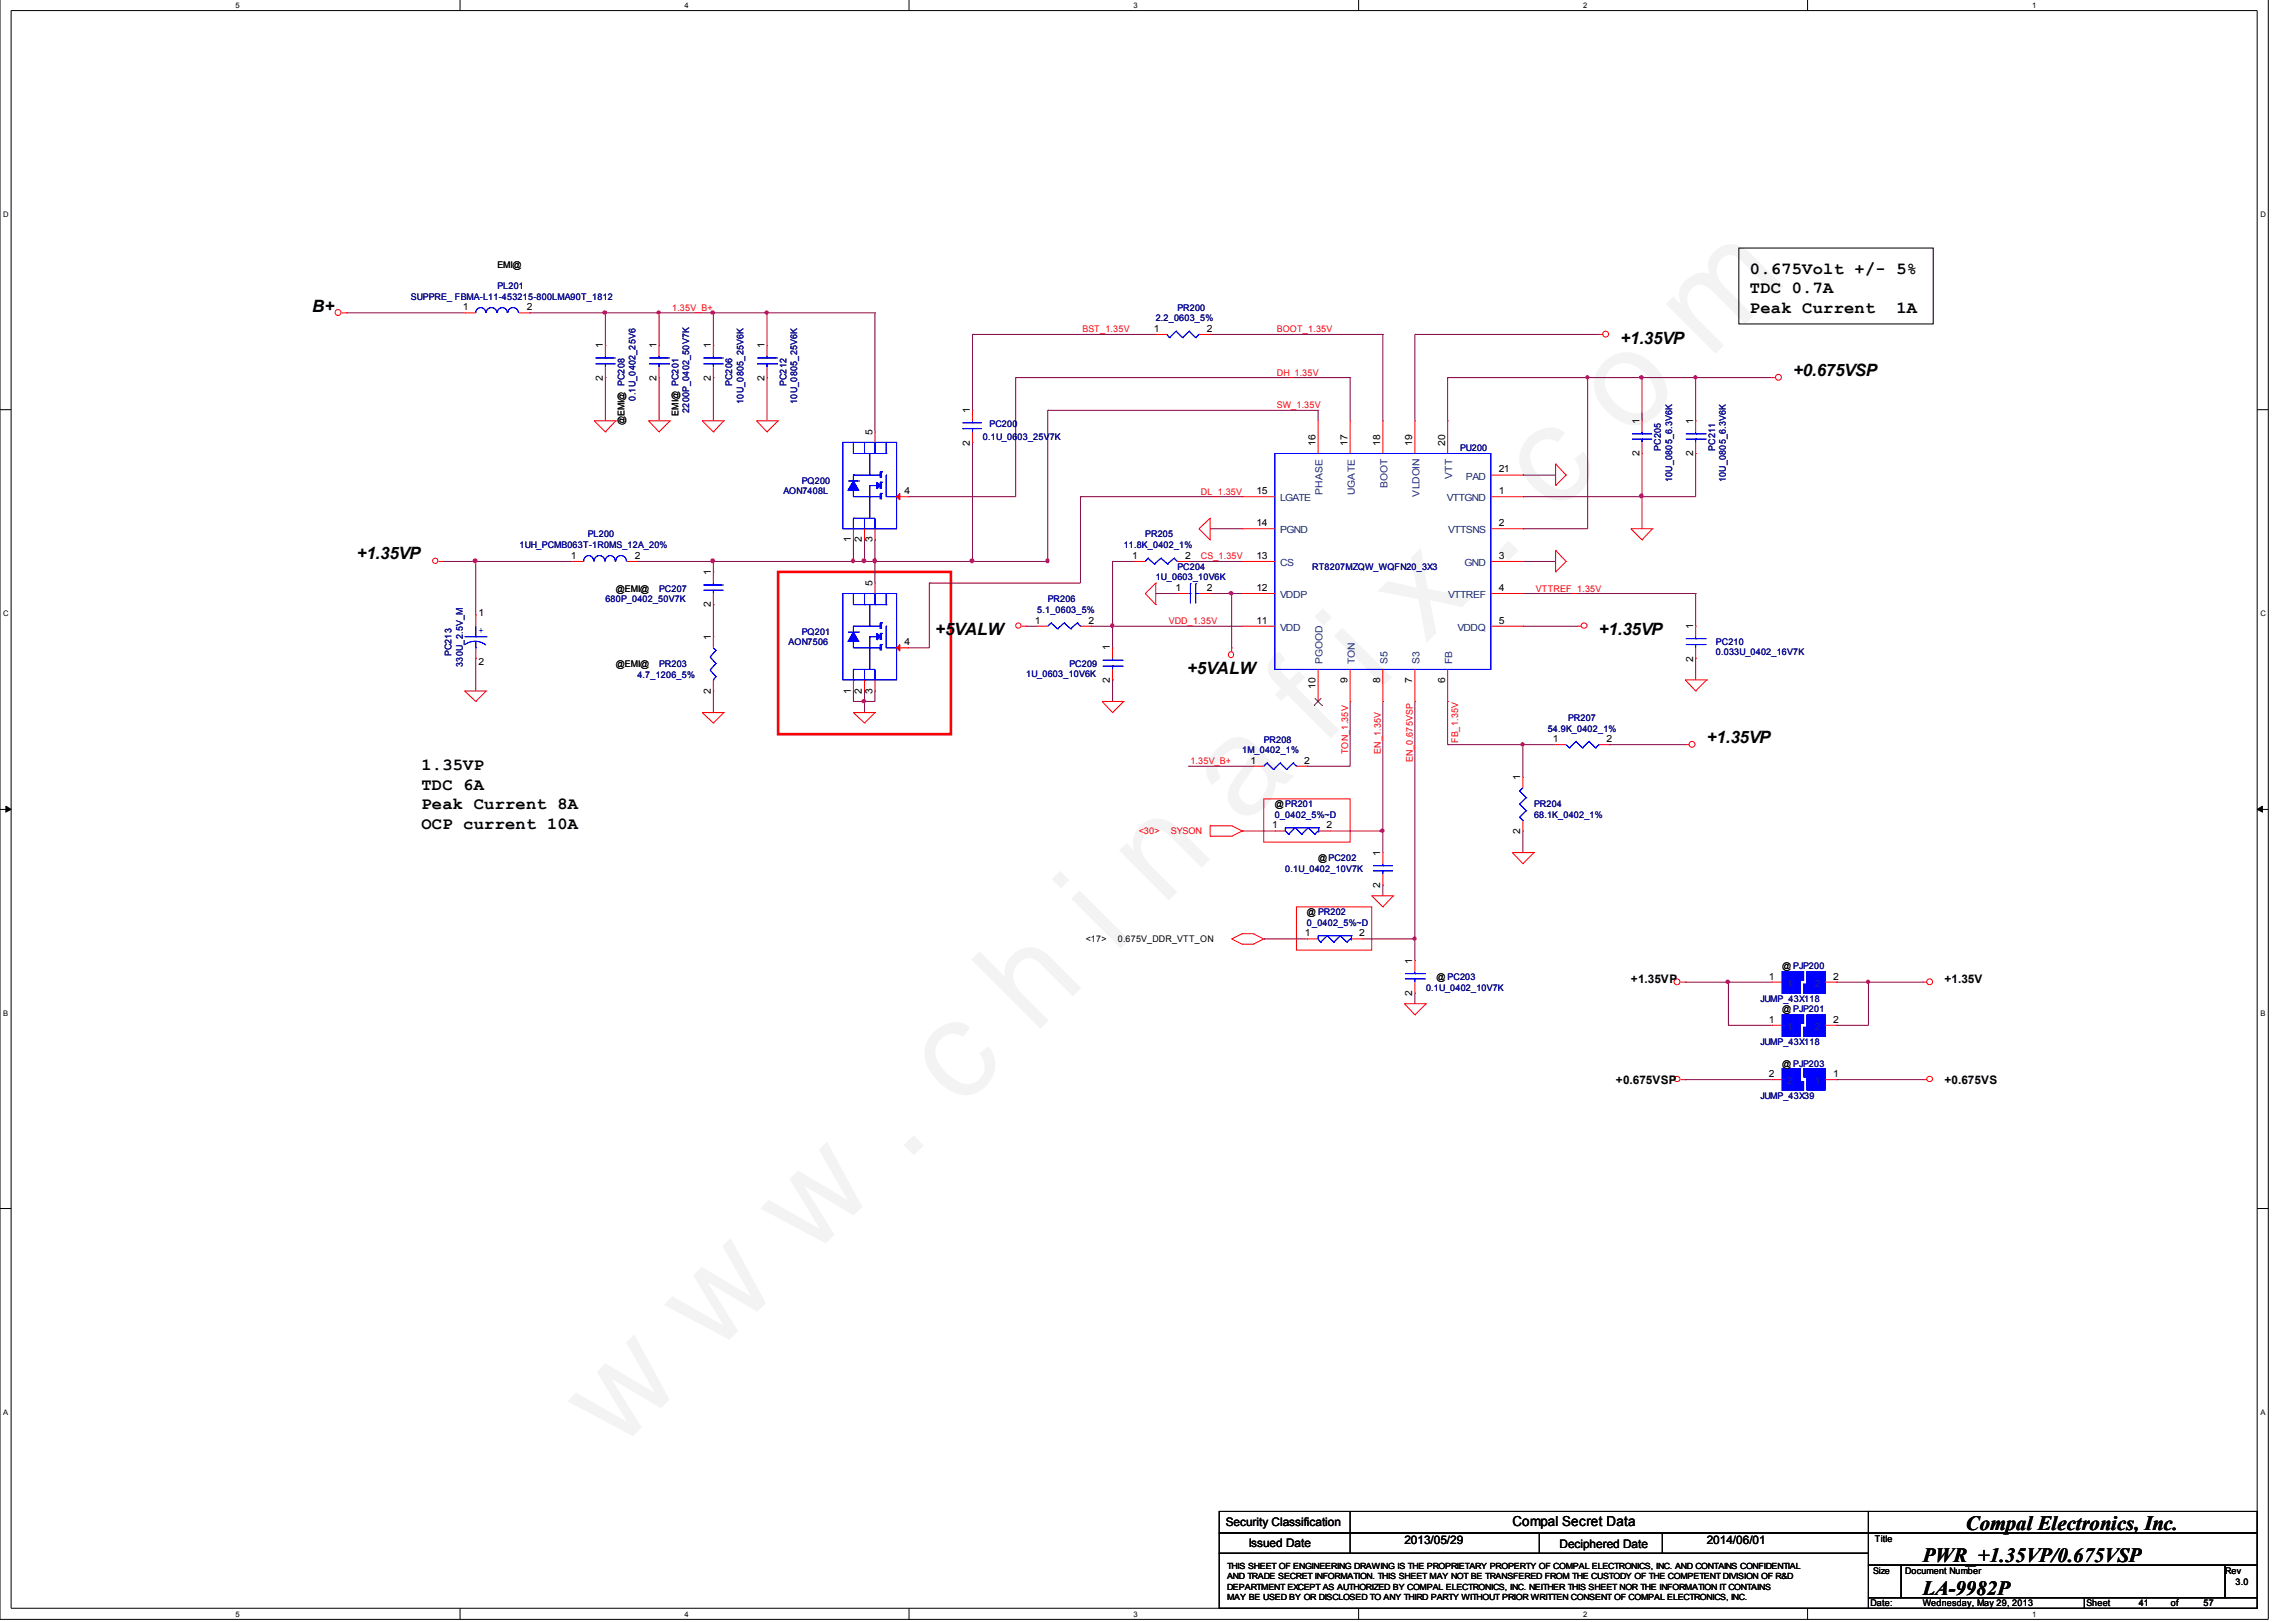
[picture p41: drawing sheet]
<svg xmlns="http://www.w3.org/2000/svg" width="297mm" height="210mm" viewBox="0 0 297 210" stroke-linecap="round" stroke-linejoin="round" font-family="sans-serif">
<defs><g id="words">
<text font-size="17.6" fill="#f0f" x="79.7" y="188" transform="rotate(-45 79.7 188)">w w w . c h i n a f i x . c o m</text>
<g font-size="2.6">
<text x="248.8" y="202.2">PWR_+1.35VP/0.675VSP</text>
<text x="254.3" y="198">Compal Electronics, Inc.</text>
<text x="248.8" y="206.4">LA-9982P</text>
</g>
<g font-size="2.2">
<text x="226.4" y="35.4">0.675Volt +/- 5%</text>
<text x="40.4" y="40.3">B+</text>
<text x="226.4" y="37.9">TDC 0.7A</text>
<text x="226.4" y="40.5">Peak Current</text>
<text x="245.4" y="40.5">1A</text>
<text x="209.6" y="44.5">+1.35VP</text>
<text x="232" y="48.7">+0.675VSP</text>
<text x="46.1" y="72.4">+1.35VP</text>
<text x="121" y="82.2">+5VALW</text>
<text x="206.8" y="82.2">+1.35VP</text>
<text x="153.6" y="87.2">+5VALW</text>
<text x="54.5" y="99.7">1.35VP</text>
<text x="220.8" y="96.2">+1.35VP</text>
<text x="54.5" y="102.2">TDC 6A</text>
<text x="54.5" y="104.7">Peak Current 8A</text>
<text x="54.5" y="107.3">OCP current 10A</text>
</g>
<text font-size="1.8" x="195.7" y="197.5">Compal Secret Data</text>
<g font-size="1.5">
<text x="211" y="127.2">+1.35VP</text>
<text x="251.5" y="127.2">+1.35V</text>
<text x="209" y="140.3">+0.675VSP</text>
<text x="251.5" y="140.3">+0.675VS</text>
<text x="158.6" y="197.5">Security Classification</text>
<text x="161.5" y="200.2">Issued Date</text>
<text x="181.7" y="199.8">2013/05/29</text>
<text x="201.8" y="200.3">Deciphered Date</text>
<text x="220.8" y="199.8">2014/06/01</text>
</g>
<g font-size="1.3">
<text x="59.9" y="40.1">1</text>
<text x="68.2" y="40.1">2</text>
<text x="78" y="45.1" transform="rotate(-90 78 45.1)">1</text>
<text x="84.9" y="45.1" transform="rotate(-90 84.9 45.1)">1</text>
<text x="91.9" y="45.1" transform="rotate(-90 91.9 45.1)">1</text>
<text x="98.9" y="45.1" transform="rotate(-90 98.9 45.1)">1</text>
<text x="149.3" y="42.9">1</text>
<text x="156.1" y="42.9">2</text>
<text x="78" y="49.3" transform="rotate(-90 78 49.3)">2</text>
<text x="84.9" y="49.3" transform="rotate(-90 84.9 49.3)">2</text>
<text x="91.9" y="49.3" transform="rotate(-90 91.9 49.3)">2</text>
<text x="98.9" y="49.3" transform="rotate(-90 98.9 49.3)">2</text>
<text x="125.5" y="53.4" transform="rotate(-90 125.5 53.4)">1</text>
<text x="112.9" y="56.2" transform="rotate(-90 112.9 56.2)">5</text>
<text x="125.5" y="57.7" transform="rotate(-90 125.5 57.7)">2</text>
<text x="170.2" y="57.7" transform="rotate(-90 170.2 57.7)">16</text>
<text x="174.3" y="57.7" transform="rotate(-90 174.3 57.7)">17</text>
<text x="178.6" y="57.7" transform="rotate(-90 178.6 57.7)">18</text>
<text x="182.7" y="57.7" transform="rotate(-90 182.7 57.7)">19</text>
<text x="186.9" y="57.7" transform="rotate(-90 186.9 57.7)">20</text>
<text x="212.1" y="59" transform="rotate(-90 212.1 59)">2</text>
<text x="212.1" y="54.9" transform="rotate(-90 212.1 54.9)">1</text>
<text x="219" y="59" transform="rotate(-90 219 59)">2</text>
<text x="219" y="54.9" transform="rotate(-90 219 54.9)">1</text>
<text x="117" y="63.9">4</text>
<text x="162.6" y="63.9">15</text>
<text x="193.9" y="63.9">1</text>
<text x="193.9" y="61.1">21</text>
<text x="110.1" y="70.2" transform="rotate(-90 110.1 70.2)">1</text>
<text x="111.5" y="70.2" transform="rotate(-90 111.5 70.2)">2</text>
<text x="112.9" y="70.2" transform="rotate(-90 112.9 70.2)">3</text>
<text x="162.6" y="68.1">14</text>
<text x="193.9" y="68.1">2</text>
<text x="73.8" y="72.3">1</text>
<text x="82.1" y="72.3">2</text>
<text x="91.9" y="74.4" transform="rotate(-90 91.9 74.4)">1</text>
<text x="112.9" y="75.8" transform="rotate(-90 112.9 75.8)">5</text>
<text x="146.5" y="72.3">1</text>
<text x="152.1" y="76.5">1</text>
<text x="153.3" y="72.3">2</text>
<text x="156.1" y="76.5">2</text>
<text x="162.6" y="76.5">12</text>
<text x="162.6" y="72.3">13</text>
<text x="193.9" y="76.5">4</text>
<text x="193.9" y="72.3">3</text>
<text x="61.9" y="79.8">1</text>
<text x="91.9" y="82.8" transform="rotate(-90 91.9 82.8)">1</text>
<text x="91.9" y="78.6" transform="rotate(-90 91.9 78.6)">2</text>
<text x="117" y="83.5">4</text>
<text x="133.9" y="80.7">1</text>
<text x="140.8" y="80.7">2</text>
<text x="162.6" y="80.7">11</text>
<text x="193.9" y="80.7">5</text>
<text x="219" y="81.4" transform="rotate(-90 219 81.4)">1</text>
<text x="61.9" y="86">2</text>
<text x="91.9" y="89.8" transform="rotate(-90 91.9 89.8)">2</text>
<text x="110.1" y="89.8" transform="rotate(-90 110.1 89.8)">1</text>
<text x="111.5" y="89.8" transform="rotate(-90 111.5 89.8)">2</text>
<text x="112.9" y="89.8" transform="rotate(-90 112.9 89.8)">3</text>
<text x="143.6" y="88.4" transform="rotate(-90 143.6 88.4)">2</text>
<text x="143.6" y="84.2" transform="rotate(-90 143.6 84.2)">1</text>
<text x="170.2" y="89.2" transform="rotate(-90 170.2 89.2)">10</text>
<text x="174.3" y="88.4" transform="rotate(-90 174.3 88.4)">9</text>
<text x="178.6" y="88.4" transform="rotate(-90 178.6 88.4)">8</text>
<text x="182.7" y="88.4" transform="rotate(-90 182.7 88.4)">7</text>
<text x="186.9" y="88.4" transform="rotate(-90 186.9 88.4)">6</text>
<text x="219" y="85.6" transform="rotate(-90 219 85.6)">2</text>
<text x="161.8" y="98.8">1</text>
<text x="168.7" y="98.8">2</text>
<text x="196.7" y="100.9" transform="rotate(-90 196.7 100.9)">1</text>
<text x="200.9" y="96">1</text>
<text x="207.9" y="96">2</text>
<text x="164.6" y="107.2">1</text>
<text x="171.6" y="107.2">2</text>
<text x="196.7" y="108" transform="rotate(-90 196.7 108)">2</text>
<text x="178.6" y="110.8" transform="rotate(-90 178.6 110.8)">1</text>
<text x="178.6" y="114.9" transform="rotate(-90 178.6 114.9)">2</text>
<text x="168.8" y="121.2">1</text>
<text x="175.9" y="121.2">2</text>
<text x="182.7" y="124.7" transform="rotate(-90 182.7 124.7)">1</text>
<text x="182.7" y="128.9" transform="rotate(-90 182.7 128.9)">2</text>
<text x="228.9" y="126.8">1</text>
<text x="237.2" y="126.8">2</text>
<text x="228.9" y="132.3">1</text>
<text x="237.2" y="132.3">2</text>
<text x="228.9" y="139.4">2</text>
<text x="237.2" y="139.4">1</text>
</g>
<g font-size="1.3" fill="#004080">
<text x="165.6" y="64.9">LGATE</text>
<text x="171.1" y="64" transform="rotate(-90 171.1 64)">PHASE</text>
<text x="175.3" y="64" transform="rotate(-90 175.3 64)">UGATE</text>
<text x="179.5" y="63.2" transform="rotate(-90 179.5 63.2)">BOOT</text>
<text x="183.6" y="64.3" transform="rotate(-90 183.6 64.3)">VLDOIN</text>
<text x="187.2" y="64.9">VTTGND</text>
<text x="187.9" y="62" transform="rotate(-90 187.9 62)">VTT</text>
<text x="189.7" y="62.1">PAD</text>
<text x="165.6" y="69">PGND</text>
<text x="187.4" y="69">VTTSNS</text>
<text x="165.6" y="77.4">VDDP</text>
<text x="165.6" y="73.3">CS</text>
<text x="187.4" y="77.4">VTTREF</text>
<text x="189.5" y="73.3">GND</text>
<text x="165.6" y="81.6">VDD</text>
<text x="188.6" y="81.6">VDDQ</text>
<text x="171.1" y="86" transform="rotate(-90 171.1 86)">PGOOD</text>
<text x="175.3" y="86" transform="rotate(-90 175.3 86)">TON</text>
<text x="179.5" y="86" transform="rotate(-90 179.5 86)">S5</text>
<text x="183.6" y="86" transform="rotate(-90 183.6 86)">S3</text>
<text x="187.9" y="86" transform="rotate(-90 187.9 86)">FB</text>
<text x="231.2" y="127.7">1</text>
<text x="234.8" y="127.7">2</text>
<text x="231.2" y="133.3">1</text>
<text x="234.8" y="133.3">2</text>
<text x="231.2" y="140.3">2</text>
<text x="234.8" y="140.3">1</text>
</g>
<g font-size="1.2">
<text x="64.3" y="34.6">EMI@</text>
<text x="87.8" y="53.8" transform="rotate(-90 87.8 53.8)">EMI@ PC201</text>
<text x="80.8" y="55" transform="rotate(-90 80.8 55)">@EMI@ PC208</text>
<text x="79.7" y="76.6">@EMI@</text>
<text x="79.7" y="86.3">@EMI@</text>
<text x="164.9" y="104.5">@PR201</text>
<text x="170.5" y="111.4">@PC202</text>
<text x="169.1" y="118.5">@ PR202</text>
<text x="140.5" y="121.9">&lt;17&gt;</text>
<text x="144.6" y="121.9">0.675V_DDR_VTT_ON</text>
<text x="230.5" y="125.4">@ PJP200</text>
<text x="185.8" y="126.8">@ PC203</text>
<text x="230.5" y="131">@ PJP201</text>
<text x="230.5" y="138">@ PJP203</text>
<text x="242.3" y="203.6">Size</text>
<text x="242.6" y="199.6">Title</text>
<text x="246.5" y="203.6">Document Number</text>
<text x="287.9" y="203.6">Rev</text>
<text x="242" y="207.9">Date:</text>
<text x="248.8" y="207.9">Wednesday, May 29, 2013</text>
<text x="269.9" y="207.9">Sheet</text>
<text x="276.7" y="207.9">41</text>
<text x="280.8" y="207.9">of</text>
<text x="285.1" y="207.9">57</text>
<text x="289.2" y="205.1">3.0</text>
</g>
<g font-size="1.2" fill="#000080">
<text x="53.2" y="38.8">SUPPRE_ FBMA-L11-453215-800LMA90T_1812</text>
<text x="64.3" y="37.4">PL201</text>
<text x="149.5" y="41.6">2.2_0603_5%</text>
<text x="152.3" y="40.2">PR200</text>
<text x="82.2" y="51.8" transform="rotate(-90 82.2 51.8)">0.1U_0402_25V6</text>
<text x="89.2" y="53.4" transform="rotate(-90 89.2 53.4)">2200P_0402_50V7K</text>
<text x="94.7" y="50" transform="rotate(-90 94.7 50)">PC206</text>
<text x="96.2" y="52.3" transform="rotate(-90 96.2 52.3)">10U_0805_25V6K</text>
<text x="101.8" y="50" transform="rotate(-90 101.8 50)">PC212</text>
<text x="103.1" y="52.3" transform="rotate(-90 103.1 52.3)">10U_0805_25V6K</text>
<text x="127.2" y="57">0.1U_0603_25V7K</text>
<text x="128" y="55.3">PC200</text>
<text x="188.9" y="58.3">PU200</text>
<text x="214.9" y="58.3" transform="rotate(-90 214.9 58.3)">PC205</text>
<text x="221.9" y="58.3" transform="rotate(-90 221.9 58.3)">PC211</text>
<text x="101.3" y="63.9">AON7408L</text>
<text x="103.7" y="62.6">PQ200</text>
<text x="216.3" y="62.4" transform="rotate(-90 216.3 62.4)">10U_0805_6.3V6K</text>
<text x="223.3" y="62.4" transform="rotate(-90 223.3 62.4)">10U_0805_6.3V6K</text>
<text x="67.2" y="71">1UH_PCMB063T-1R0MS_12A_20%</text>
<text x="76" y="69.5">PL200</text>
<text x="145.4" y="71">11.8K_0402_1%</text>
<text x="148.2" y="69.5">PR205</text>
<text x="78.3" y="77.9">680P_0402_50V7K</text>
<text x="85.3" y="76.6">PC207</text>
<text x="135.6" y="77.9">PR206</text>
<text x="149.5" y="75.1">1U_0603_10V6K</text>
<text x="152.3" y="73.8">PC204</text>
<text x="169.8" y="73.8">RT8207MZQW_WQFN20_3X3</text>
<text x="102" y="83.5">AON7506</text>
<text x="103.7" y="82.1">PQ201</text>
<text x="134.2" y="79.3">5.1_0603_5%</text>
<text x="222" y="83.5">PC210</text>
<text x="58.4" y="84.9" transform="rotate(-90 58.4 84.9)">PC213</text>
<text x="59.9" y="86.3" transform="rotate(-90 59.9 86.3)">330U_2.5V_M</text>
<text x="82.5" y="87.7">4.7_1206_5%</text>
<text x="85.3" y="86.3">PR203</text>
<text x="132.8" y="87.6">1U_0603_10V6K</text>
<text x="138.3" y="86.3">PC209</text>
<text x="222" y="84.8">0.033U_0402_16V7K</text>
<text x="200.2" y="94.7">54.9K_0402_1%</text>
<text x="202.9" y="93.3">PR207</text>
<text x="160.7" y="97.5">1M_0402_1%</text>
<text x="163.5" y="96.1">PR208</text>
<text x="164.9" y="105.8">0_0402_5%~D</text>
<text x="198.5" y="104.5">PR204</text>
<text x="198.5" y="105.8">68.1K_0402_1%</text>
<text x="166.3" y="112.9">0.1U_0402_10V7K</text>
<text x="169.1" y="119.8">0_0402_5%~D</text>
<text x="184.5" y="128.2">0.1U_0402_10V7K</text>
<text x="227.8" y="129.6">JUMP_43X118</text>
<text x="227.8" y="135.2">JUMP_43X118</text>
<text x="227.8" y="142.2">JUMP_43X39</text>
</g>
<g font-size="1.2" fill="#f00">
<text x="87" y="40.2">1.35V_B+</text>
<text x="140" y="43">BST_1.35V</text>
<text x="165.2" y="43">BOOT_1.35V</text>
<text x="165.2" y="48.6">DH_1.35V</text>
<text x="165.2" y="52.8">SW_1.35V</text>
<text x="155.4" y="64">DL_1.35V</text>
<text x="155.4" y="72.4">CS_1.35V</text>
<text x="198.7" y="76.6">VTTREF_1.35V</text>
<text x="151.2" y="80.8">VDD_1.35V</text>
<text x="154" y="98.9">1.35V_B+</text>
<text x="174.4" y="97.6" transform="rotate(-90 174.4 97.6)">TON_1.35V</text>
<text x="178.6" y="97.6" transform="rotate(-90 178.6 97.6)">EN_1.35V</text>
<text x="182.8" y="98.7" transform="rotate(-90 182.8 98.7)">EN_0.675VSP</text>
<text x="188.6" y="96.1" transform="rotate(-90 188.6 96.1)">FB_1.35V</text>
<text x="147.3" y="108">&lt;30&gt;</text>
<text x="151.5" y="108">SYSON</text>
</g>
<text font-size="1.2" fill="#00f" x="61.9" y="82">+</text>
<g font-size="1.1">
<text x="158.7" y="203">THIS SHEET OF ENGINEERING DRAWING IS THE PROPRIETARY PROPERTY OF COMPAL ELECTRONICS, INC. AND CONTAINS CONFIDENTIAL</text>
<text x="158.7" y="204.4">AND TRADE SECRET INFORMATION. THIS SHEET MAY NOT BE TRANSFERED FROM THE CUSTODY OF THE COMPETENT DIVISION OF R&amp;D</text>
<text x="158.7" y="205.8">DEPARTMENT EXCEPT AS AUTHORIZED BY COMPAL ELECTRONICS, INC. NEITHER THIS SHEET NOR THE INFORMATION IT CONTAINS</text>
<text x="158.7" y="207.1">MAY BE USED BY OR DISCLOSED TO ANY THIRD PARTY WITHOUT PRIOR WRITTEN CONSENT OF COMPAL ELECTRONICS, INC.</text>
</g>
<g font-size="1">
<text x="30.5" y="1">5</text>
<text x="88.6" y="1">4</text>
<text x="146.6" y="1">3</text>
<text x="204.8" y="1">2</text>
<text x="262.9" y="1">1</text>
<text x=".4" y="28">D</text>
<text x="292.4" y="28">D</text>
<text x=".4" y="79.7">C</text>
<text x="292.4" y="79.7">C</text>
<text x=".4" y="131.4">B</text>
<text x="292.4" y="131.4">B</text>
<text x=".4" y="183.1">A</text>
<text x="292.4" y="183.1">A</text>
<text x="30.5" y="209.2">5</text>
<text x="88.6" y="209.2">4</text>
<text x="146.6" y="209.2">3</text>
<text x="204.8" y="209.2">2</text>
<text x="262.9" y="209.2">1</text>
</g>
</g></defs>
<path d="M0 -.1v209.7h293.5v-209.7M1.4 1.4h290.6v206.7h-290.6z" fill="none" stroke="#000" stroke-width=".13"/>
<g fill="#fff">
<path d="M30.5 .2h.4v1h-.4z"/>
<path d="M30.5 208.4h.4v1h-.4z"/>
</g>
<path d="M59.5 -.1v1.5M59.5 208.1v1.5" fill="none" stroke="#000" stroke-width=".13"/>
<g fill="#fff">
<path d="M88.6 .2h.4v1h-.4z"/>
<path d="M88.6 208.4h.4v1h-.4z"/>
</g>
<path d="M117.6 -.1v1.5M117.6 208.1v1.5" fill="none" stroke="#000" stroke-width=".13"/>
<g fill="#fff">
<path d="M146.6 .2h.5v1h-.5z"/>
<path d="M146.6 208.4h.5v1h-.5z"/>
</g>
<path d="M175.8 -.1v1.5M175.8 208.1v1.5" fill="none" stroke="#000" stroke-width=".13"/>
<g fill="#fff">
<path d="M204.8 .2h.4v1h-.4z"/>
<path d="M204.8 208.4h.4v1h-.4z"/>
</g>
<path d="M233.8 -.1v1.5M233.8 208.1v1.5" fill="none" stroke="#000" stroke-width=".13"/>
<g fill="#fff">
<path d="M262.9 .2h.4v1h-.4z"/>
<path d="M262.9 208.4h.4v1h-.4z"/>
<path d="M.4 27.2h.5v1h-.5z"/>
<path d="M292.4 27.2h.5v1h-.5z"/>
<path d="M.4 78.8h.5v1.1h-.5z"/>
<path d="M292.4 78.8h.5v1.1h-.5z"/>
</g>
<path d="M0 53h1.4M292 53h1.5" fill="none" stroke="#000" stroke-width=".13"/>
<g fill="#fff">
<path d="M.4 130.6h.5v1h-.5z"/>
<path d="M292.4 130.6h.5v1h-.5z"/>
</g>
<path d="M0 104.7h1.4M292 104.7h1.5" fill="none" stroke="#000" stroke-width=".13"/>
<path d="M.8 104.3l.6 .4-.6 .4zM292 104.7l.7-.4v.8z" fill="#000" stroke="#000" stroke-width=".13"/>
<g fill="#fff">
<path d="M.4 182.2h.5v1h-.5z"/>
<path d="M292.4 182.2h.5v1h-.5z"/>
</g>
<g fill="none" stroke="#000" stroke-width=".13">
<path d="M225 32.1h25.1v9.8h-25.1zM0 156.4h1.4M292 156.4h1.5M157.7 195.6h84v2.8h-84zM157.7 198.4h84v2.6h-84zM174.7 198.4h.1M174.7 195.6v5.4M199.1 198.4v2.6M215.1 198.4v2.6M241.7 195.6h50.3v2.8h-50.3zM241.7 198.4h50.3v4.1h-50.3zM157.7 201h84v7.1h-84z"/>
<path d="M174.7 201h.1M199.1 201h.1M215.1 201h.1M241.7 202.5h4.3v4.3h-4.3zM241.7 206.8h28v1.3h-28zM246 202.5h41.9v4.3h-41.9zM269.7 206.8h22.3v1.3h-22.3zM287.9 202.5h4.1v4.3h-4.1z"/>
</g>
<g fill="none" stroke="#800040" stroke-width=".13">
<path d="M44.8 40.5h15.3M44.8 40.5h.1M131.4 48.9h43.3M135.6 53.1h34.9M57.3 72.7h.1M57.3 72.7h16.8M61.6 72.7h.1M61.6 72.7v6.9M61.6 85.2h.1M61.6 85.2v4.2M183 90.8v30.7M237.6 139.7h11.2"/>
<path d="M237.6 132.7h.1M237.6 127.1h.1M237.6 139.7h.1M237.6 127.1h11.2M241.7 127.1h.1M241.7 127.1v5.6h-4.1"/>
</g>
<g fill="#f0f" stroke="#f0f" stroke-width=".13">
<circle cx="61.5" cy="72.6" r=".25"/>
<circle cx="241.7" cy="127.1" r=".21"/>
</g>
<g fill="none" stroke="#f00" stroke-width=".13">
<path d="M44.2 40.5h.6M44.8 40.5h.1M60.1 40.5h.1M60.1 40.5h1.5M67.1 40.5h1.4M56.7 72.7h.6M57.3 72.7h.1M61.6 79.6h.1M61.6 79.6v1.4M60.1 89.4h.1M60.1 89.4h2.8M60.1 89.4l1.5 1.4"/>
<path d="M61.6 90.8h.1M61.6 85.2h.1M61.6 83.8v1.4M62.9 89.4h.1M62.9 89.4l-1.3 1.4M236.1 127.1h1.5M236.1 139.7h1.5M236.1 132.7h1.5M237.6 132.7h.1M237.6 139.7h.1M237.6 127.1h.1M248.8 127.1h.1"/>
<path d="M248.8 139.7h.1M248.8 127.1h.5M248.8 139.7h.5"/>
<circle cx="43.7" cy="40.4" r=".38"/>
<circle cx="56.3" cy="72.6" r=".34"/>
<circle cx="249.6" cy="127.1" r=".38"/>
<circle cx="249.7" cy="139.6" r=".36"/>
</g>
<path d="M62.8 40.5a.64 .64 0 0 0-.6-.7 .64 .64 0 0 0-.6 .7M64.3 40.5a.68 .68 0 0 0-.7-.7 .68 .68 0 0 0-.7 .7M65.6 40.5a.64 .64 0 0 0-.6-.7 .64 .64 0 0 0-.7 .7M67.1 40.5a.68 .68 0 0 0-.7-.7 .68 .68 0 0 0-.7 .7M60.1 82.4h2.8M61.6 82.4h.1M61.6 83h-.1a2.25 2.25 0 0 0-1.4 .4M61.6 83.8h.1M61.6 81v1.4M61.6 83v.8M61.6 83a2.23 2.23 0 0 1 1.3 .5M62.9 82.4h.1" fill="none" stroke="#00f" stroke-width=".13"/>
<use href="#words"/>
</svg>
